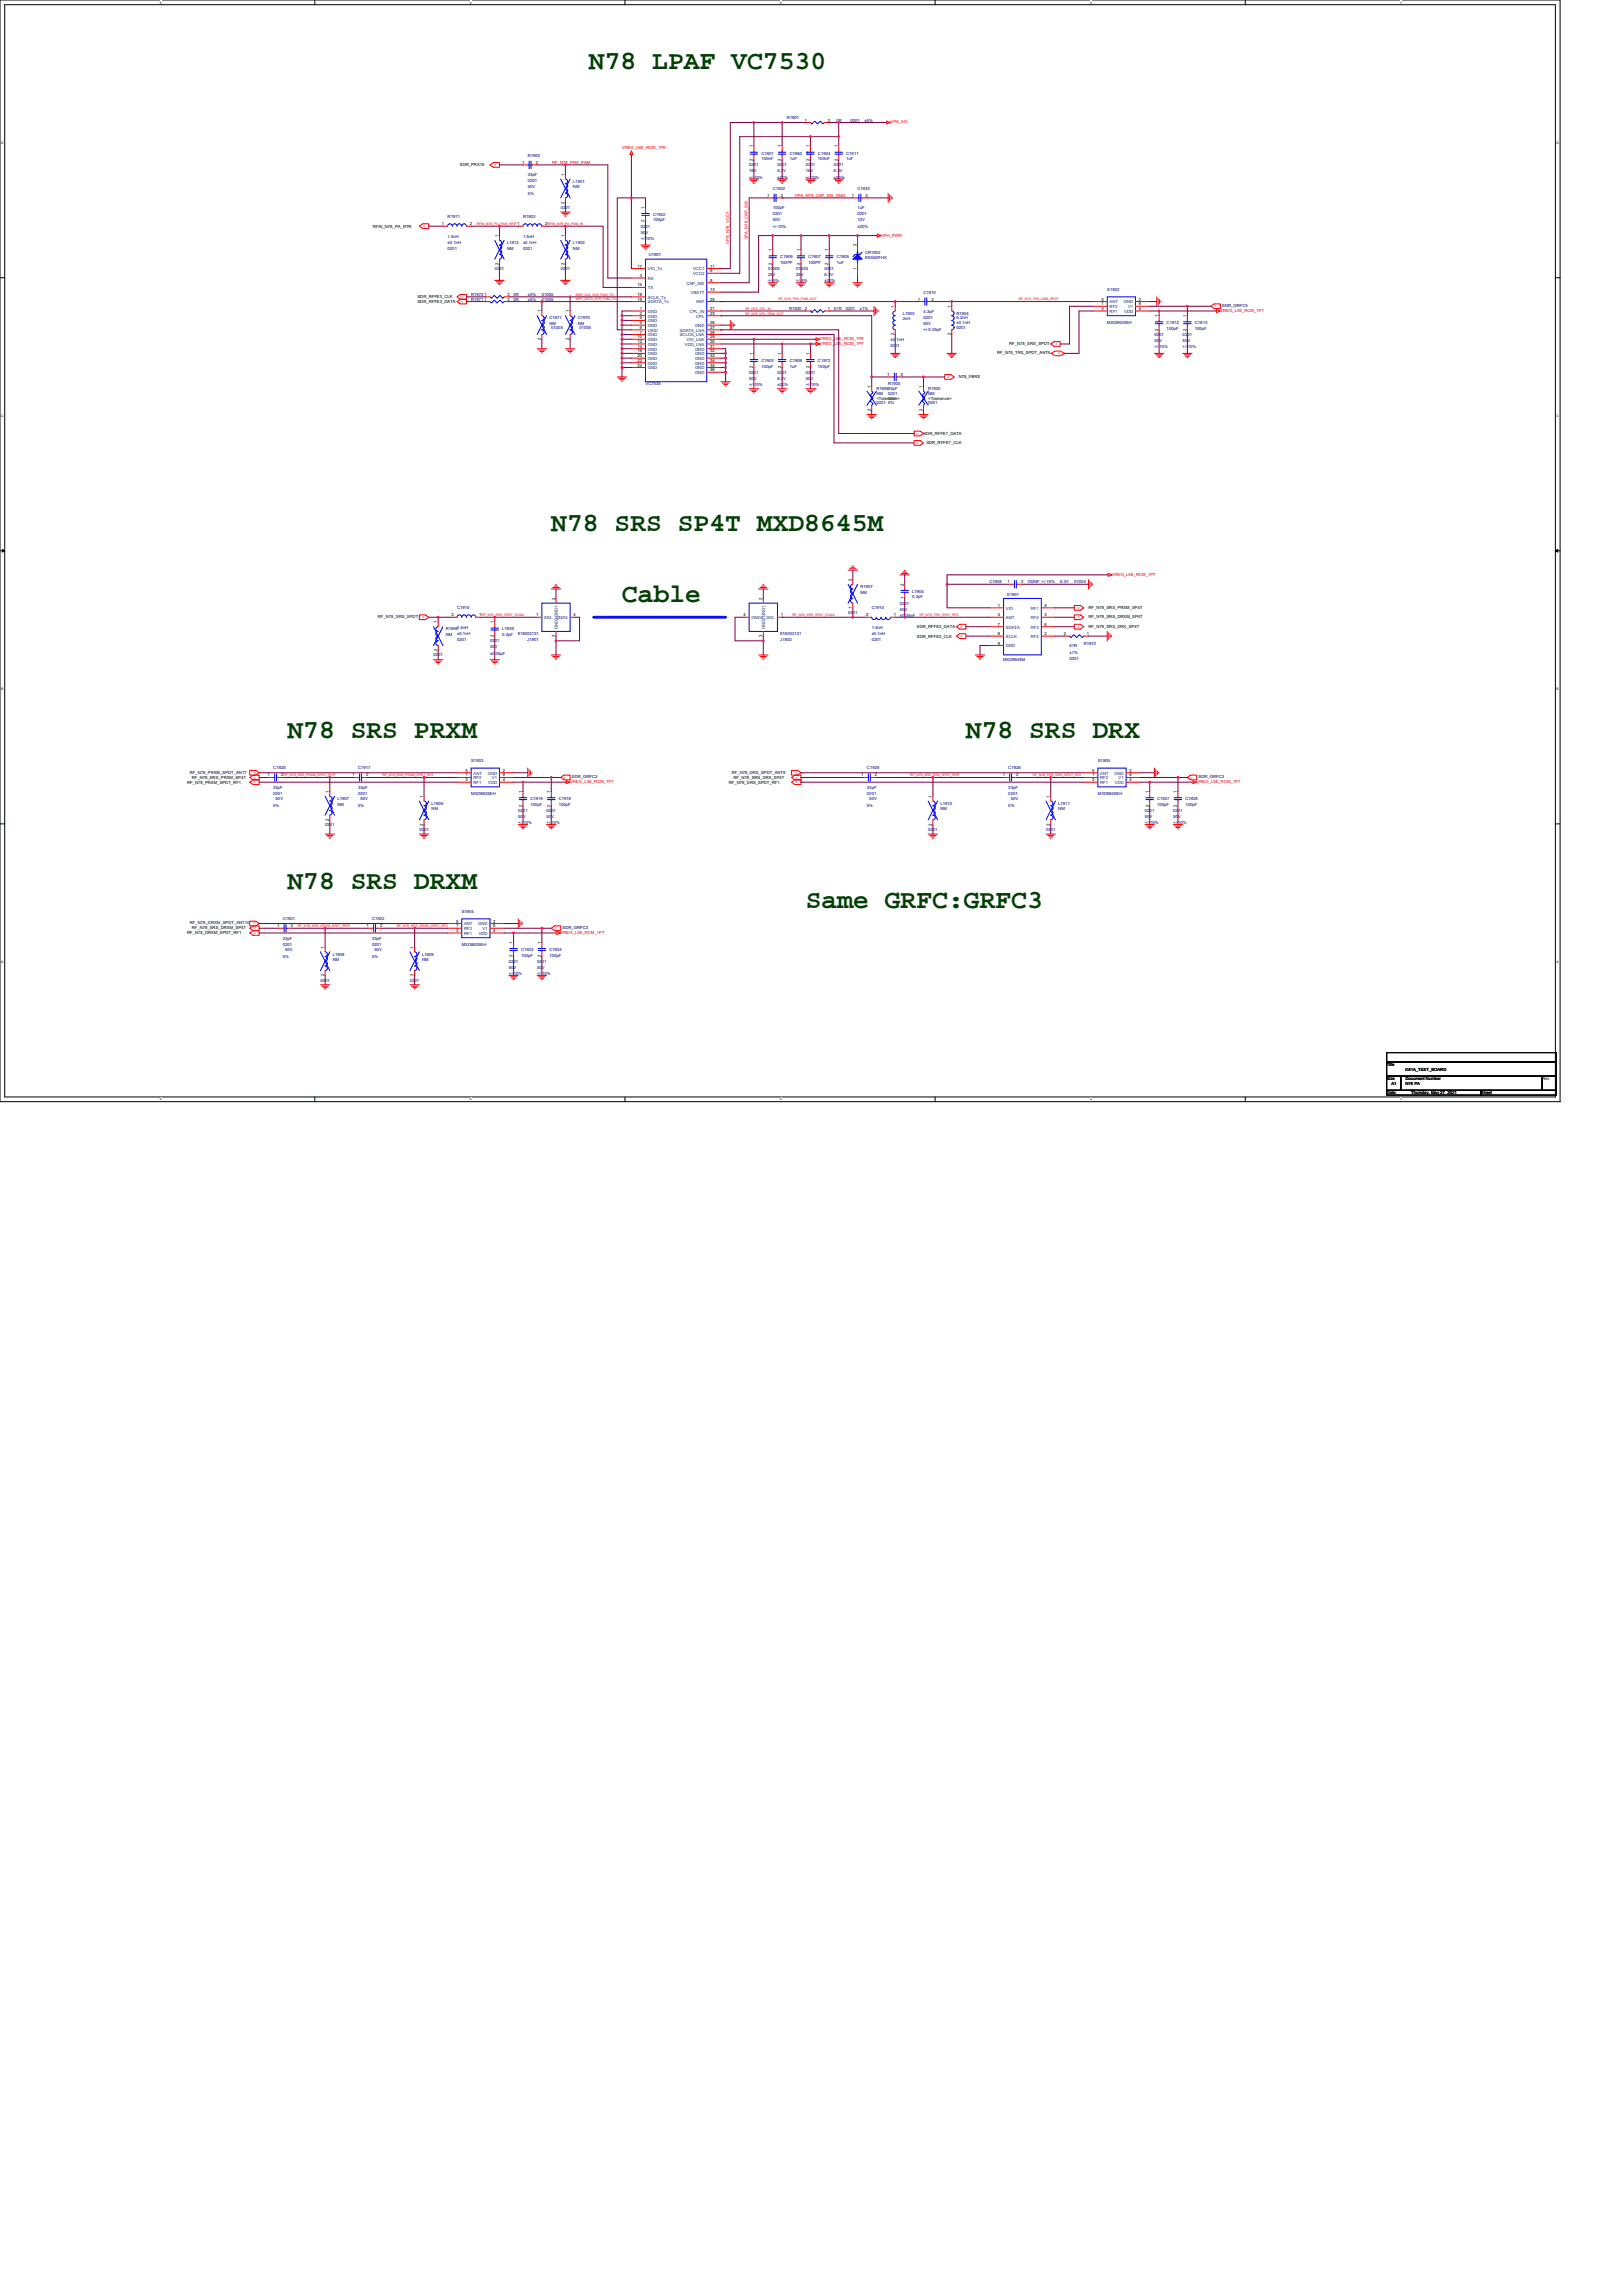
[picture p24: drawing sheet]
<svg xmlns="http://www.w3.org/2000/svg" width="210mm" height="297mm" viewBox="0 0 210 297" stroke-linecap="round" stroke-linejoin="round" font-family="sans-serif">
<defs><g id="words">
<g font-size="3.4" fill="#004000">
<text x="76.2" y="8.9">N78 LPAF VC7530</text>
<text x="71.3" y="68.7">N78 SRS SP4T MXD8645M</text>
<text x="80.5" y="77.8">Cable</text>
<text x="37.2" y="95.5">N78 SRS PRXM</text>
<text x="125" y="95.5">N78 SRS DRX</text>
<text x="37.2" y="115">N78 SRS DRXM</text>
<text x="104.2" y="117.4">Same GRFC:GRFC3</text>
</g>
<g font-size=".5" fill="#000080">
<text x="101.8" y="15.4">R1901</text>
<text x="108.2" y="15.7">0R</text>
<text x="110" y="15.7">0201</text>
<text x="111.9" y="15.7">±5%</text>
<text x="68.3" y="20.3">R1902</text>
<text x="68.3" y="22.8">33pF</text>
<text x="68.3" y="23.6">0201</text>
<text x="74.1" y="23.7">L1901</text>
<text x="96.9" y="21.5">0201</text>
<text x="96.9" y="22.3">16V</text>
<text x="96.9" y="23.1">+/-10%</text>
<text x="98.5" y="20">C1901</text>
<text x="98.5" y="20.7">100nF</text>
<text x="100.6" y="21.5">0201</text>
<text x="100.6" y="22.3">6.3V</text>
<text x="100.6" y="23.1">±20%</text>
<text x="102.2" y="20">C1960</text>
<text x="102.2" y="20.7">1uF</text>
<text x="104.2" y="21.5">0201</text>
<text x="104.2" y="22.3">16V</text>
<text x="104.2" y="23.1">+/-10%</text>
<text x="105.8" y="20">C1904</text>
<text x="105.8" y="20.7">100nF</text>
<text x="107.9" y="21.5">0201</text>
<text x="107.9" y="22.3">6.3V</text>
<text x="107.9" y="23.1">±20%</text>
<text x="109.5" y="20">C1911</text>
<text x="109.5" y="20.7">1uF</text>
<text x="57.9" y="28.2">R1911</text>
<text x="67.7" y="28.2">R1903</text>
<text x="68.3" y="24.4">50V</text>
<text x="68.3" y="25.2">5%</text>
<text x="72.5" y="27">0201</text>
<text x="74.1" y="24.4">NM</text>
<text x="82.9" y="29.4">0201</text>
<text x="84.5" y="27.9">C1902</text>
<text x="84.5" y="28.7">100pF</text>
<text x="100" y="24.6">C1932</text>
<text x="100" y="27.1">100pF</text>
<text x="100" y="27.9">0201</text>
<text x="100" y="28.7">50V</text>
<text x="100" y="29.4">+/-10%</text>
<text x="110.9" y="24.6">C1933</text>
<text x="110.9" y="27.1">1uF</text>
<text x="110.9" y="27.9">0201</text>
<text x="110.9" y="28.7">10V</text>
<text x="110.9" y="29.4">±20%</text>
<text x="57.9" y="30.7">1.5nH</text>
<text x="57.9" y="31.5">±0.1nH</text>
<text x="57.9" y="32.3">0201</text>
<text x="64" y="34.9">0201</text>
<text x="65.6" y="31.6">L1912</text>
<text x="65.6" y="32.3">NM</text>
<text x="67.7" y="30.7">1.5nH</text>
<text x="67.7" y="31.5">±0.1nH</text>
<text x="67.7" y="32.3">0201</text>
<text x="72.5" y="34.9">0201</text>
<text x="74.1" y="31.6">L1902</text>
<text x="74.1" y="32.3">NM</text>
<text x="82.9" y="30.2">50V</text>
<text x="82.9" y="31">+/-10%</text>
<text x="83.9" y="33.2">U1901</text>
<text x="99.4" y="34.9">01005</text>
<text x="99.4" y="35.7">25V</text>
<text x="101" y="33.4">C1906</text>
<text x="101" y="34.1">100PF</text>
<text x="103" y="34.9">01005</text>
<text x="103" y="35.7">25V</text>
<text x="104.6" y="33.4">C1907</text>
<text x="104.6" y="34.1">100PF</text>
<text x="106.7" y="34.9">0201</text>
<text x="106.7" y="35.7">6.3V</text>
<text x="108.3" y="33.4">C1905</text>
<text x="108.3" y="34.1">1uF</text>
<text x="111.9" y="32.8">CR1902</text>
<text x="111.9" y="33.5">ES55DFHX</text>
<text x="61" y="38.9">R1971</text>
<text x="61" y="38.3">R1970</text>
<text x="66.4" y="38.9">0R</text>
<text x="66.4" y="38.3">0R</text>
<text x="68.3" y="38.9">±5%</text>
<text x="68.3" y="38.3">±5%</text>
<text x="70.1" y="38.9">01005</text>
<text x="70.1" y="38.3">01005</text>
<text x="71.1" y="41.3">C1971</text>
<text x="74.7" y="41.3">C1970</text>
<text x="99.4" y="36.5">+/-5%</text>
<text x="102.1" y="40.1">R1930</text>
<text x="103" y="36.5">+/-5%</text>
<text x="106.7" y="36.5">±20%</text>
<text x="107.9" y="40.1">51R</text>
<text x="109.4" y="40.1">0201</text>
<text x="111.3" y="40.1">±1%</text>
<text x="116.8" y="40.7">L1903</text>
<text x="116.8" y="41.5">2nH</text>
<text x="119.5" y="38">C1910</text>
<text x="119.5" y="40.5">4.3pF</text>
<text x="119.5" y="41.3">0201</text>
<text x="123.7" y="40.7">R1904</text>
<text x="123.7" y="41.3">6.2nH</text>
<text x="123.7" y="41.9">±0.1nH</text>
<text x="143.3" y="37.7">S1902</text>
<text x="143.3" y="41.9">MXD8625EH</text>
<text x="150.9" y="41.9">C1912</text>
<text x="154.6" y="41.9">C1913</text>
<text x="71.1" y="42.1">NM</text>
<text x="71.3" y="42.6">01005</text>
<text x="74.7" y="42.1">NM</text>
<text x="75" y="42.6">01005</text>
<text x="98.5" y="46.8">C1903</text>
<text x="98.5" y="47.5">100pF</text>
<text x="102.2" y="46.8">C1909</text>
<text x="102.2" y="47.5">1uF</text>
<text x="105.8" y="46.8">C1972</text>
<text x="105.8" y="47.5">100pF</text>
<text x="115.2" y="44.1">±0.1nH</text>
<text x="115.2" y="44.9">0201</text>
<text x="119.5" y="42.1">50V</text>
<text x="119.5" y="42.9">+/-0.25pF</text>
<text x="123.7" y="42.6">0201</text>
<text x="149.4" y="43.5">0201</text>
<text x="149.4" y="44.3">50V</text>
<text x="149.4" y="45.1">+/-10%</text>
<text x="150.9" y="42.7">100pF</text>
<text x="153" y="43.5">0201</text>
<text x="153" y="44.3">50V</text>
<text x="153" y="45.1">+/-10%</text>
<text x="154.6" y="42.7">100pF</text>
<text x="83.5" y="49.9">VC7530</text>
<text x="96.9" y="48.3">0201</text>
<text x="96.9" y="49.1">50V</text>
<text x="96.9" y="49.9">+/-10%</text>
<text x="100.6" y="48.3">0201</text>
<text x="100.6" y="49.1">6.3V</text>
<text x="100.6" y="49.9">±20%</text>
<text x="104.2" y="48.3">0201</text>
<text x="104.2" y="49.1">50V</text>
<text x="104.2" y="49.9">+/-10%</text>
<text x="113.4" y="50.5">R190633pF</text>
<text x="113.4" y="51.1">NM</text>
<text x="113.4" y="52.3">0201</text>
<text x="114.9" y="49.9">R1905</text>
<text x="114.9" y="51.1">0201</text>
<text x="114.9" y="51.7">50V</text>
<text x="114.9" y="52.3">5%</text>
<text x="120.1" y="50.5">R1920</text>
<text x="120.1" y="51.1">NM</text>
<text x="120.1" y="52.3">0201</text>
<text x="111.3" y="76.1">R1907</text>
<text x="111.3" y="76.8">NM</text>
<text x="118" y="76.7">L1904</text>
<text x="118" y="77.4">0.3pF</text>
<text x="128" y="75.5">C1908</text>
<text x="130.3" y="77.1">S1901</text>
<text x="132.9" y="75.5">100NF +/-10%</text>
<text x="137.2" y="75.5">6.3V</text>
<text x="139" y="75.5">01005</text>
<text x="57.7" y="81.6">R1908</text>
<text x="57.7" y="82.3">NM</text>
<text x="59.1" y="78.8">C1915</text>
<text x="59.1" y="81.3">1.4nH</text>
<text x="59.1" y="82.1">±0.1nH</text>
<text x="59.1" y="82.9">0201</text>
<text x="63.4" y="83.1">0201</text>
<text x="63.4" y="83.9">50V</text>
<text x="65" y="81.6">L1905</text>
<text x="65" y="82.3">0.3pF</text>
<text x="67" y="82.2">818002131</text>
<text x="68.2" y="82.9">J1901</text>
<text x="101" y="82.9">J1902</text>
<text x="101" y="82.2">818002131</text>
<text x="109.7" y="79.4">0201</text>
<text x="112.8" y="78.8">C1914</text>
<text x="112.8" y="81.3">1.4nH</text>
<text x="112.8" y="82.1">±0.1nH</text>
<text x="112.8" y="82.9">0201</text>
<text x="116.4" y="78.2">0201</text>
<text x="116.4" y="79">50V</text>
<text x="116.4" y="79.8">±0.05pF</text>
<text x="138.4" y="83.8">51R</text>
<text x="140.2" y="83.4">R1972</text>
<text x="56.1" y="84.9">0201</text>
<text x="63.4" y="84.7">±0.05pF</text>
<text x="129.8" y="85.5">MXD8645M</text>
<text x="138.4" y="84.5">±1%</text>
<text x="138.4" y="85.3">0201</text>
<text x="35.4" y="99.5">C1920</text>
<text x="46.3" y="99.5">C1917</text>
<text x="61" y="98.6">S1903</text>
<text x="112.2" y="99.5">C1925</text>
<text x="130.5" y="99.5">C1926</text>
<text x="142" y="98.6">S1905</text>
<text x="35.4" y="102.1">33pF</text>
<text x="35.4" y="102.8">0201</text>
<text x="35.4" y="104.4">5%</text>
<text x="35.7" y="103.5">50V</text>
<text x="42.1" y="106.9">0201</text>
<text x="43.6" y="103.5">L1907</text>
<text x="43.6" y="104.2">NM</text>
<text x="46.3" y="102.1">33pF</text>
<text x="46.3" y="102.8">0201</text>
<text x="46.3" y="104.4">5%</text>
<text x="46.6" y="103.5">50V</text>
<text x="54.3" y="107.5">0201</text>
<text x="55.8" y="104.1">L1906</text>
<text x="55.8" y="104.9">NM</text>
<text x="61" y="102.9">MXD8625EH</text>
<text x="67.1" y="105">0201</text>
<text x="67.1" y="105.8">50V</text>
<text x="67.1" y="106.6">+/-10%</text>
<text x="68.6" y="103.5">C1919</text>
<text x="68.6" y="104.2">100pF</text>
<text x="70.7" y="105">0201</text>
<text x="70.7" y="105.8">50V</text>
<text x="70.7" y="106.6">+/-10%</text>
<text x="72.3" y="103.5">C1918</text>
<text x="72.3" y="104.2">100pF</text>
<text x="112.2" y="102.1">33pF</text>
<text x="112.2" y="102.8">0201</text>
<text x="112.2" y="104.4">5%</text>
<text x="112.5" y="103.5">50V</text>
<text x="120.1" y="107.5">0201</text>
<text x="121.7" y="104.1">L1910</text>
<text x="121.7" y="104.9">NM</text>
<text x="130.5" y="102.1">33pF</text>
<text x="130.5" y="102.8">0201</text>
<text x="130.5" y="104.4">5%</text>
<text x="130.8" y="103.5">50V</text>
<text x="135.3" y="107.5">0201</text>
<text x="136.9" y="104.1">L1911</text>
<text x="136.9" y="104.9">NM</text>
<text x="142" y="102.9">MXD8625EH</text>
<text x="148.1" y="105">0201</text>
<text x="148.1" y="105.8">50V</text>
<text x="148.1" y="106.6">+/-10%</text>
<text x="149.7" y="103.5">C1927</text>
<text x="149.7" y="104.2">100pF</text>
<text x="151.8" y="105">0201</text>
<text x="151.8" y="105.8">50V</text>
<text x="151.8" y="106.6">+/-10%</text>
<text x="153.4" y="103.5">C1928</text>
<text x="153.4" y="104.2">100pF</text>
<text x="36.6" y="119.1">C1921</text>
<text x="48.2" y="119.1">C1922</text>
<text x="59.7" y="118.1">S1904</text>
<text x="36.6" y="121.6">33pF</text>
<text x="36.6" y="122.3">0201</text>
<text x="36.6" y="123.9">5%</text>
<text x="36.9" y="123">50V</text>
<text x="43" y="123.6">L1908</text>
<text x="43" y="124.4">NM</text>
<text x="48.2" y="121.6">33pF</text>
<text x="48.2" y="122.3">0201</text>
<text x="48.2" y="123.9">5%</text>
<text x="48.5" y="123">50V</text>
<text x="54.6" y="123.6">L1909</text>
<text x="54.6" y="124.4">NM</text>
<text x="59.7" y="122.4">MXD8625EH</text>
<text x="65.8" y="124.5">0201</text>
<text x="65.8" y="125.3">50V</text>
<text x="67.4" y="123">C1923</text>
<text x="67.4" y="123.7">100pF</text>
<text x="69.5" y="124.5">0201</text>
<text x="69.5" y="125.3">50V</text>
<text x="71.1" y="123">C1924</text>
<text x="71.1" y="123.7">100pF</text>
<text x="41.5" y="127">0201</text>
<text x="53" y="127">0201</text>
<text x="65.8" y="126.1">+/-10%</text>
<text x="69.5" y="126.1">+/-10%</text>
</g>
<g font-size=".5">
<text x="104.1" y="15.7">1</text>
<text x="107.1" y="15.7">2</text>
<text x="59.5" y="21.5">SDR_PRX16</text>
<text x="67.5" y="21.2">1</text>
<text x="69.3" y="21.2">2</text>
<text x="73" y="22.7" transform="rotate(-90 73 22.7)">1</text>
<text x="97.4" y="20.8" transform="rotate(-90 97.4 20.8)">2</text>
<text x="97.4" y="19.1" transform="rotate(-90 97.4 19.1)">1</text>
<text x="101.1" y="20.8" transform="rotate(-90 101.1 20.8)">2</text>
<text x="101.1" y="19.1" transform="rotate(-90 101.1 19.1)">1</text>
<text x="104.7" y="20.8" transform="rotate(-90 104.7 20.8)">2</text>
<text x="104.7" y="19.1" transform="rotate(-90 104.7 19.1)">1</text>
<text x="108.4" y="20.8" transform="rotate(-90 108.4 20.8)">2</text>
<text x="108.4" y="19.1" transform="rotate(-90 108.4 19.1)">1</text>
<text x="48.2" y="29.4">RFIN_N78_PA_RTR</text>
<text x="57.2" y="29.1">1</text>
<text x="60.8" y="29.1">2</text>
<text x="66.9" y="29.1">1</text>
<text x="70.5" y="29.1">2</text>
<text x="73" y="26.3" transform="rotate(-90 73 26.3)">2</text>
<text x="83.4" y="28.8" transform="rotate(-90 83.4 28.8)">2</text>
<text x="83.4" y="27" transform="rotate(-90 83.4 27)">1</text>
<text x="99.2" y="25.5">1</text>
<text x="101" y="25.5">2</text>
<text x="110.2" y="25.5">1</text>
<text x="112" y="25.5">2</text>
<text x="64.5" y="34.3" transform="rotate(-90 64.5 34.3)">2</text>
<text x="64.5" y="30.7" transform="rotate(-90 64.5 30.7)">1</text>
<text x="73" y="34.3" transform="rotate(-90 73 34.3)">2</text>
<text x="73" y="30.7" transform="rotate(-90 73 30.7)">1</text>
<text x="82.5" y="34.6">17</text>
<text x="82.8" y="35.8">3</text>
<text x="91.9" y="35.2">9</text>
<text x="91.9" y="34.6">11</text>
<text x="99.8" y="34.3" transform="rotate(-90 99.8 34.3)">2</text>
<text x="99.8" y="32.5" transform="rotate(-90 99.8 32.5)">1</text>
<text x="103.5" y="34.3" transform="rotate(-90 103.5 34.3)">2</text>
<text x="103.5" y="32.5" transform="rotate(-90 103.5 32.5)">1</text>
<text x="107.2" y="34.3" transform="rotate(-90 107.2 34.3)">2</text>
<text x="107.2" y="32.5" transform="rotate(-90 107.2 32.5)">1</text>
<text x="110.8" y="34.9" transform="rotate(-90 110.8 34.9)">1</text>
<text x="110.8" y="31.9" transform="rotate(-90 110.8 31.9)">2</text>
<text x="54" y="38.6">SDR_RFFE3_CLK</text>
<text x="54" y="39.2">SDR_RFFE3_DATA</text>
<text x="62.7" y="38.9">1</text>
<text x="62.7" y="38.3">1</text>
<text x="65.7" y="38.9">2</text>
<text x="65.7" y="38.3">2</text>
<text x="70" y="40.4" transform="rotate(-90 70 40.4)">1</text>
<text x="73.6" y="40.4" transform="rotate(-90 73.6 40.4)">1</text>
<text x="82.5" y="37.1">15</text>
<text x="82.5" y="38.3">18</text>
<text x="82.5" y="38.9">19</text>
<text x="82.8" y="40.1">1</text>
<text x="82.8" y="40.7">2</text>
<text x="82.8" y="41.3">4</text>
<text x="82.8" y="41.9">5</text>
<text x="91.9" y="36.4">8</text>
<text x="91.9" y="37.7">13</text>
<text x="91.9" y="40.1">21</text>
<text x="91.9" y="40.7">23</text>
<text x="91.9" y="38.9">25</text>
<text x="91.9" y="41.9">26</text>
<text x="104.1" y="40.1">2</text>
<text x="107.1" y="40.1">1</text>
<text x="115.7" y="39.8" transform="rotate(-90 115.7 39.8)">1</text>
<text x="118.8" y="38.9">1</text>
<text x="120.5" y="38.9">2</text>
<text x="123" y="39.8" transform="rotate(-90 123 39.8)">1</text>
<text x="142.5" y="39.5">1</text>
<text x="142.5" y="40.1">3</text>
<text x="142.5" y="38.9">5</text>
<text x="147.3" y="38.9">2</text>
<text x="147.3" y="40.1">4</text>
<text x="147.3" y="39.5">6</text>
<text x="149.8" y="41" transform="rotate(-90 149.8 41)">1</text>
<text x="153.5" y="41" transform="rotate(-90 153.5 41)">1</text>
<text x="70" y="44" transform="rotate(-90 70 44)">2</text>
<text x="73.6" y="44" transform="rotate(-90 73.6 44)">2</text>
<text x="82.5" y="45.6">16</text>
<text x="82.5" y="46.2">20</text>
<text x="82.5" y="46.8">22</text>
<text x="82.5" y="47.4">24</text>
<text x="82.5" y="43.8">10</text>
<text x="82.5" y="44.4">12</text>
<text x="82.5" y="45">14</text>
<text x="82.8" y="42.5">6</text>
<text x="82.8" y="43.2">7</text>
<text x="91.9" y="42.5">27</text>
<text x="91.9" y="43.2">28</text>
<text x="91.9" y="43.8">29</text>
<text x="91.9" y="44.4">30</text>
<text x="91.9" y="45">31</text>
<text x="91.9" y="45.6">32</text>
<text x="91.9" y="46.2">33</text>
<text x="91.9" y="46.8">34</text>
<text x="91.9" y="47.4">35</text>
<text x="97.4" y="47.7" transform="rotate(-90 97.4 47.7)">2</text>
<text x="97.4" y="45.9" transform="rotate(-90 97.4 45.9)">1</text>
<text x="101.1" y="47.7" transform="rotate(-90 101.1 47.7)">2</text>
<text x="101.1" y="45.9" transform="rotate(-90 101.1 45.9)">1</text>
<text x="104.7" y="47.7" transform="rotate(-90 104.7 47.7)">2</text>
<text x="104.7" y="45.9" transform="rotate(-90 104.7 45.9)">1</text>
<text x="115.7" y="43.4" transform="rotate(-90 115.7 43.4)">2</text>
<text x="123" y="43.4" transform="rotate(-90 123 43.4)">2</text>
<text x="129" y="45.8">RF_N78_TRX_SPDT_ANT5</text>
<text x="130.6" y="44.6">RF_N78_SRS_SPDT</text>
<text x="149.8" y="42.8" transform="rotate(-90 149.8 42.8)">2</text>
<text x="153.5" y="42.8" transform="rotate(-90 153.5 42.8)">2</text>
<text x="91.9" y="48">36</text>
<text x="112.6" y="53.2" transform="rotate(-90 112.6 53.2)">2</text>
<text x="112.6" y="50.2" transform="rotate(-90 112.6 50.2)">1</text>
<text x="113.4" y="51.7">&lt;Tolerance&gt;</text>
<text x="114.8" y="48.6">1</text>
<text x="116.6" y="48.6">2</text>
<text x="119.4" y="53.2" transform="rotate(-90 119.4 53.2)">2</text>
<text x="119.4" y="50.2" transform="rotate(-90 119.4 50.2)">1</text>
<text x="120.1" y="51.7">&lt;Tolerance&gt;</text>
<text x="124.1" y="49">N78_FBRX</text>
<text x="119.5" y="56.3">SDR_RFFE7_DATA</text>
<text x="119.9" y="57.5">SDR_RFFE7_CLK</text>
<text x="71.8" y="77.6" transform="rotate(-90 71.8 77.6)">2</text>
<text x="98.6" y="77.6" transform="rotate(-90 98.6 77.6)">2</text>
<text x="110.2" y="75.2" transform="rotate(-90 110.2 75.2)">2</text>
<text x="116.9" y="77.5" transform="rotate(-90 116.9 77.5)">1</text>
<text x="116.9" y="75.8" transform="rotate(-90 116.9 75.8)">2</text>
<text x="130.3" y="75.5">1</text>
<text x="132.1" y="75.5">2</text>
<text x="56.6" y="80.7" transform="rotate(-90 56.6 80.7)">1</text>
<text x="58.4" y="79.7">2</text>
<text x="62" y="79.7">1</text>
<text x="63.9" y="82.4" transform="rotate(-90 63.9 82.4)">2</text>
<text x="63.9" y="80.7" transform="rotate(-90 63.9 80.7)">1</text>
<text x="69.4" y="79.7">1</text>
<text x="71.8" y="82.4" transform="rotate(-90 71.8 82.4)">3</text>
<text x="74.2" y="79.7">4</text>
<text x="96.2" y="79.7">4</text>
<text x="98.6" y="82.4" transform="rotate(-90 98.6 82.4)">3</text>
<text x="101" y="79.7">1</text>
<text x="110.2" y="78.8" transform="rotate(-90 110.2 78.8)">1</text>
<text x="112" y="79.7">2</text>
<text x="115.6" y="79.7">1</text>
<text x="118.6" y="81.3">SDR_RFFE3_DATA</text>
<text x="118.6" y="82.5">SDR_RFFE3_CLK</text>
<text x="129.1" y="78.5">1</text>
<text x="129.1" y="79.7">4</text>
<text x="129.1" y="80.9">7</text>
<text x="129.1" y="82.2">8</text>
<text x="129.1" y="83.4">9</text>
<text x="135.1" y="82.2">2</text>
<text x="135.1" y="79.7">3</text>
<text x="135.1" y="78.5">5</text>
<text x="135.1" y="80.9">6</text>
<text x="137.6" y="82.2">2</text>
<text x="140.6" y="82.2">1</text>
<text x="140.8" y="78.8">RF_N78_SRS_PRXM_SP4T</text>
<text x="140.8" y="80">RF_N78_SRS_DRXM_SP4T</text>
<text x="140.8" y="81.2">RF_N78_SRS_DRX_SP4T</text>
<text x="56.6" y="84.2" transform="rotate(-90 56.6 84.2)">2</text>
<text x="24.2" y="101.4">RF_N78_PRXM_SPDT_RF1</text>
<text x="24.8" y="100.8">RF_N78_SRS_PRXM_SP4T</text>
<text x="34.6" y="100.5">1</text>
<text x="36.4" y="100.5">2</text>
<text x="45.6" y="100.5">1</text>
<text x="47.4" y="100.5">2</text>
<text x="60.2" y="100.5">1</text>
<text x="60.2" y="101.1">3</text>
<text x="60.2" y="99.8">5</text>
<text x="65" y="101.1">4</text>
<text x="65" y="99.8">2</text>
<text x="65" y="100.5">6</text>
<text x="94.3" y="101.4">RF_N78_DRX_SPDT_RF1</text>
<text x="94.9" y="100.8">RF_N78_SRS_DRX_SP4T</text>
<text x="111.4" y="100.5">1</text>
<text x="113.2" y="100.5">2</text>
<text x="129.7" y="100.5">1</text>
<text x="131.5" y="100.5">2</text>
<text x="141.3" y="100.5">1</text>
<text x="141.3" y="101.1">3</text>
<text x="141.3" y="99.8">5</text>
<text x="146.1" y="101.1">4</text>
<text x="146.1" y="100.5">6</text>
<text x="146.1" y="99.8">2</text>
<text x="42.5" y="106.2" transform="rotate(-90 42.5 106.2)">2</text>
<text x="42.5" y="102.6" transform="rotate(-90 42.5 102.6)">1</text>
<text x="54.7" y="106.8" transform="rotate(-90 54.7 106.8)">2</text>
<text x="54.7" y="103.2" transform="rotate(-90 54.7 103.2)">1</text>
<text x="67.5" y="104.4" transform="rotate(-90 67.5 104.4)">2</text>
<text x="67.5" y="102.6" transform="rotate(-90 67.5 102.6)">1</text>
<text x="71.2" y="104.4" transform="rotate(-90 71.2 104.4)">2</text>
<text x="71.2" y="102.6" transform="rotate(-90 71.2 102.6)">1</text>
<text x="120.6" y="106.8" transform="rotate(-90 120.6 106.8)">2</text>
<text x="120.6" y="103.2" transform="rotate(-90 120.6 103.2)">1</text>
<text x="135.8" y="106.8" transform="rotate(-90 135.8 106.8)">2</text>
<text x="135.8" y="103.2" transform="rotate(-90 135.8 103.2)">1</text>
<text x="148.6" y="104.4" transform="rotate(-90 148.6 104.4)">2</text>
<text x="148.6" y="102.6" transform="rotate(-90 148.6 102.6)">1</text>
<text x="152.3" y="104.4" transform="rotate(-90 152.3 104.4)">2</text>
<text x="152.3" y="102.6" transform="rotate(-90 152.3 102.6)">1</text>
<text x="35.8" y="120">1</text>
<text x="37.6" y="120">2</text>
<text x="47.4" y="120">1</text>
<text x="49.2" y="120">2</text>
<text x="59" y="120">1</text>
<text x="59" y="119.4">5</text>
<text x="63.8" y="119.4">2</text>
<text x="63.8" y="120">6</text>
<text x="24.2" y="120.9">RF_N78_DRXM_SPDT_RF1</text>
<text x="24.8" y="120.2">RF_N78_SRS_DRXM_SP4T</text>
<text x="41.9" y="122.7" transform="rotate(-90 41.9 122.7)">1</text>
<text x="53.5" y="122.7" transform="rotate(-90 53.5 122.7)">1</text>
<text x="59" y="120.6">3</text>
<text x="63.8" y="120.6">4</text>
<text x="66.3" y="123.9" transform="rotate(-90 66.3 123.9)">2</text>
<text x="66.3" y="122.1" transform="rotate(-90 66.3 122.1)">1</text>
<text x="70" y="123.9" transform="rotate(-90 70 123.9)">2</text>
<text x="70" y="122.1" transform="rotate(-90 70 122.1)">1</text>
<text x="41.9" y="126.3" transform="rotate(-90 41.9 126.3)">2</text>
<text x="53.5" y="126.3" transform="rotate(-90 53.5 126.3)">2</text>
<text x="179.4" y="137.9">Title</text>
<text x="179.4" y="139.7">Size</text>
<text x="179.4" y="141.5">Date:</text>
<text x="180" y="140.3">A1</text>
<text x="181.8" y="139.7">Document Number</text>
<text x="181.8" y="138.5">K81A_TEST_BOARD</text>
<text x="181.8" y="140.3">N78 PA</text>
<text x="182.6" y="141.5">Thursday, May 27, 2021</text>
<text x="191.6" y="141.5">Sheet</text>
<text x="199.5" y="139.7">Rev</text>
</g>
<g font-size=".5" fill="#f00">
<text x="115.2" y="16">VPA_5G</text>
<text x="63.9" y="21.5">o</text>
<text x="71.4" y="21.2">RF_N78_PRX_PAM</text>
<text x="80.5" y="19.3">VREG_L6E_RCM_1P8</text>
<text x="54.7" y="29.4">o</text>
<text x="102.8" y="25.5">VPA_N78_CAP_SW_GND</text>
<text x="94.3" y="31.6" transform="rotate(-90 94.3 31.6)">VPA_N78_VCC1</text>
<text x="96.8" y="31" transform="rotate(-90 96.8 31)">VPA_N78_CAP_SW</text>
<text x="114" y="30.6">VPH_PWR</text>
<text x="59.6" y="38.5">o</text>
<text x="59.6" y="39.1">o</text>
<text x="157.1" y="39.8">o</text>
<text x="157.9" y="40.4">VREG_L5E_RCM_1P7</text>
<text x="106.1" y="44.6">VREG_L5E_RCM_1P7</text>
<text x="106.1" y="44">VREG_L6E_RCM_1P8</text>
<text x="136.9" y="44.3" transform="rotate(-180 136.9 44.3)">o</text>
<text x="136.9" y="45.9">o</text>
<text x="122.5" y="48.9">o</text>
<text x="118.6" y="57.4">o</text>
<text x="118.6" y="56.2">o</text>
<text x="143.9" y="74.5">VREG_L5E_RCM_1P7</text>
<text x="54.6" y="80">o</text>
<text x="124.2" y="81.2">o</text>
<text x="124.2" y="82.4">o</text>
<text x="139.7" y="78.5" transform="rotate(-180 139.7 78.5)">o</text>
<text x="139.7" y="79.7" transform="rotate(-180 139.7 79.7)">o</text>
<text x="139.7" y="80.9" transform="rotate(-180 139.7 80.9)">o</text>
<text x="32.8" y="100.7">o</text>
<text x="32.8" y="101.3">o</text>
<text x="33.1" y="99.8" transform="rotate(-180 33.1 99.8)">o</text>
<text x="73" y="100.7">o</text>
<text x="73.8" y="101.3">VREG_L5E_RCM_1P7</text>
<text x="102.9" y="100.7">o</text>
<text x="102.9" y="101.3">o</text>
<text x="103.2" y="99.8" transform="rotate(-180 103.2 99.8)">o</text>
<text x="154" y="100.7">o</text>
<text x="154.8" y="101.3">VREG_L5E_RCM_1P7</text>
<text x="33.1" y="119.3" transform="rotate(-180 33.1 119.3)">o</text>
<text x="32.8" y="120.2">o</text>
<text x="32.8" y="120.8">o</text>
<text x="71.7" y="120.2">o</text>
<text x="72.5" y="120.8">VREG_L5E_RCM_1P7</text>
</g>
<g font-size=".5" fill="#004080">
<text x="83.8" y="35">VIO_Tx</text>
<text x="89.7" y="35.6">VCC2</text>
<text x="89.7" y="35">VCC1</text>
<text x="111.2" y="33.8" transform="rotate(-90 111.2 33.8)">1</text>
<text x="111.2" y="32.9" transform="rotate(-90 111.2 32.9)">2</text>
<text x="83.8" y="36.2">RX</text>
<text x="83.8" y="37.4">TX</text>
<text x="83.8" y="38.7">SCLK_Tx</text>
<text x="83.8" y="39.3">SDATA_Tx</text>
<text x="83.8" y="40.5">GND</text>
<text x="83.8" y="41.1">GND</text>
<text x="83.8" y="41.7">GND</text>
<text x="88.8" y="36.8">CAP_SW</text>
<text x="89.2" y="40.5">CPL_IN</text>
<text x="89.4" y="38">VBATT</text>
<text x="90" y="39.3">ANT</text>
<text x="90.1" y="41.1">CPL</text>
<text x="143.6" y="39.9">RF2</text>
<text x="143.6" y="40.5">RF1</text>
<text x="143.6" y="39.3">ANT</text>
<text x="145.4" y="39.3">GND</text>
<text x="145.5" y="40.5">VDD</text>
<text x="145.9" y="39.9">V1</text>
<text x="83.8" y="46">GND</text>
<text x="83.8" y="46.6">GND</text>
<text x="83.8" y="47.2">GND</text>
<text x="83.8" y="47.8">GND</text>
<text x="83.8" y="42.3">GND</text>
<text x="83.8" y="42.9">USID</text>
<text x="83.8" y="43.5">GND</text>
<text x="83.8" y="44.1">GND</text>
<text x="83.8" y="44.7">GND</text>
<text x="83.8" y="45.4">GND</text>
<text x="88" y="43.5">SCLCK_LNA</text>
<text x="88" y="42.9">SDATA_LNA</text>
<text x="88.6" y="44.7">VDD_LNA</text>
<text x="88.8" y="44.1">VIO_LNA</text>
<text x="89.9" y="42.3">GND</text>
<text x="89.9" y="45.4">GND</text>
<text x="89.9" y="46">GND</text>
<text x="89.9" y="46.6">GND</text>
<text x="89.9" y="47.2">GND</text>
<text x="89.9" y="47.8">GND</text>
<text x="89.9" y="48.4">GND</text>
<text x="70.4" y="80.1">SIG.</text>
<text x="71.9" y="80.1">GND4</text>
<text x="72.2" y="81.4" transform="rotate(-90 72.2 81.4)">GND2GND1</text>
<text x="97.2" y="80.1">GND4</text>
<text x="99" y="81.4" transform="rotate(-90 99 81.4)">GND2GND1</text>
<text x="99.2" y="80.1">SIG.</text>
<text x="130.1" y="78.9">VIO</text>
<text x="130.1" y="80.1">ANT</text>
<text x="130.1" y="81.3">SDATA</text>
<text x="130.1" y="82.5">SCLK</text>
<text x="130.1" y="83.8">GND</text>
<text x="133.4" y="82.5">RF4</text>
<text x="133.4" y="80.1">RF2</text>
<text x="133.4" y="78.9">RF1</text>
<text x="133.4" y="81.3">RF3</text>
<text x="61.3" y="100.8">RF2</text>
<text x="61.3" y="101.4">RF1</text>
<text x="61.3" y="100.2">ANT</text>
<text x="63.1" y="100.2">GND</text>
<text x="63.2" y="101.4">VDD</text>
<text x="63.6" y="100.8">V1</text>
<text x="142.3" y="100.8">RF2</text>
<text x="142.3" y="101.4">RF1</text>
<text x="142.3" y="100.2">ANT</text>
<text x="144.2" y="100.2">GND</text>
<text x="144.2" y="101.4">VDD</text>
<text x="144.7" y="100.8">V1</text>
<text x="60" y="119.7">ANT</text>
<text x="61.9" y="119.7">GND</text>
<text x="60" y="120.3">RF2</text>
<text x="60" y="120.9">RF1</text>
<text x="61.9" y="120.9">VDD</text>
<text x="62.4" y="120.3">V1</text>
</g>
<g font-size=".5" fill="#000040">
<text x="158.1" y="39.7">SDR_GRFC5</text>
<text x="48.9" y="80">RF_N78_SRS_SPDT</text>
<text x="24.6" y="100.1">RF_N78_PRXM_SPDT_ANT7</text>
<text x="74" y="100.7">SDR_GRFC3</text>
<text x="94.7" y="100.1">RF_N78_DRX_SPDT_ANT9</text>
<text x="155.1" y="100.7">SDR_GRFC3</text>
<text x="24.6" y="119.6">RF_N78_DRXM_SPDT_ANT10</text>
<text x="72.8" y="120.2">SDR_GRFC3</text>
</g>
<g font-size=".4">
<text x="20.7" y=".5">5</text>
<text x="60.8" y=".5">4</text>
<text x="100.9" y=".5">3</text>
<text x="141" y=".5">2</text>
<text x="181.2" y=".5">1</text>
<text x=".2" y="18.7">D</text>
<text x="201.4" y="18.7">D</text>
<text x=".2" y="54">C</text>
<text x="201.4" y="54">C</text>
<text x=".2" y="89.3">B</text>
<text x="201.4" y="89.3">B</text>
<text x=".2" y="124.6">A</text>
<text x="201.4" y="124.6">A</text>
<text x="20.7" y="142.4">5</text>
<text x="60.8" y="142.4">4</text>
<text x="100.9" y="142.4">3</text>
<text x="141" y="142.4">2</text>
<text x="181.2" y="142.4">1</text>
</g>
<g font-size=".4" fill="#f00">
<text x="61.7" y="29.1">RFIN_N78_PA_PAM_RFIP</text>
<text x="70.8" y="29.1">RFIN_N78_PA_PAM_IN</text>
<text x="74.5" y="38.9">MIPI_DATA_N78_PAM_TX</text>
<text x="74.5" y="38.3">MIPI_CLK_N78_PAM_TX</text>
<text x="96.4" y="40.7">RF_N78_CPL_PAM_OUT</text>
<text x="96.4" y="40.1">RF_N78_CPL_IN</text>
<text x="100.7" y="38.9">RF_N78_TRX_PAM_OUT</text>
<text x="131.8" y="38.9">RF_N78_TRX_ASM_SPDT</text>
<text x="62.3" y="79.7">RF_N78_SRS_SPDT_COAX</text>
<text x="102.5" y="79.7">RF_N78_SRS_SP4T_COAX</text>
<text x="119" y="79.7">RF_N78_TRX_SP4T_RFC</text>
<text x="36.7" y="100.4">RF_N78_SRS_PRXM_SPDT_RFIP</text>
<text x="49.5" y="100.4">RF_N78_SRS_PRXM_SPDT_RF2</text>
<text x="117.8" y="100.4">RF_N78_SRS_DRX_SPDT_RFIP</text>
<text x="133.6" y="100.4">RF_N78_SRS_DRX_SPDT_RF2</text>
<text x="38.5" y="119.9">RF_N78_SRS_DRXM_SPDT_RFIP</text>
<text x="51.3" y="119.9">RF_N78_SRS_DRXM_SPDT_RF2</text>
</g>
</g></defs>
<path d="M0 0h201.8v142.5h-201.8zM.6 .6h200.6v141.3h-200.6z" fill="none" stroke="#000" stroke-width=".13"/>
<g fill="#fff">
<path d="M20.7 .1h.2v.5h-.2z"/>
<path d="M20.7 142h.2v.5h-.2z"/>
</g>
<path d="M40.7 0v.6M40.7 141.9v.6" fill="none" stroke="#000" stroke-width=".13"/>
<g fill="#fff">
<path d="M60.8 .1h.2v.5h-.2z"/>
<path d="M60.8 142h.2v.5h-.2z"/>
</g>
<path d="M80.9 0v.6M80.9 141.9v.6" fill="none" stroke="#000" stroke-width=".13"/>
<g fill="#fff">
<path d="M100.9 .1h.3v.5h-.3z"/>
<path d="M100.9 142h.3v.5h-.3z"/>
</g>
<path d="M121 0v.6M121 141.9v.6" fill="none" stroke="#000" stroke-width=".13"/>
<g fill="#fff">
<path d="M141 .1h.3v.5h-.3z"/>
<path d="M141 142h.3v.5h-.3z"/>
</g>
<path d="M161.1 0v.6M161.1 141.9v.6" fill="none" stroke="#000" stroke-width=".13"/>
<g fill="#fff">
<path d="M181.2 .1h.2v.5h-.2z"/>
<path d="M181.2 142h.2v.5h-.2z"/>
<path d="M.2 18.3h.3v.5h-.3z"/>
<path d="M201.4 18.3h.3v.5h-.3z"/>
<path d="M.2 53.6h.3v.5h-.3z"/>
<path d="M201.4 53.6h.3v.5h-.3z"/>
</g>
<path d="M0 35.9h.6M201.2 35.9h.6" fill="none" stroke="#000" stroke-width=".13"/>
<g fill="#fff">
<path d="M.2 88.9h.2v.5h-.2z"/>
<path d="M201.4 88.9h.3v.5h-.3z"/>
</g>
<path d="M0 71.3h.6M201.2 71.3h.6" fill="none" stroke="#000" stroke-width=".13"/>
<path d="M.3 71.1l.3 .2-.3 .1zM201.2 71.3l.3-.2v.3z" fill="#000" stroke="#000" stroke-width=".13"/>
<g fill="#fff">
<path d="M.1 124.2h.3v.5h-.3z"/>
<path d="M201.4 124.2h.3v.5h-.3z"/>
</g>
<path d="M0 106.6h.6M201.2 106.6h.6M179.4 136.2h22v1.2h-22zM179.4 137.4h22v1.8h-22zM179.4 139.2h1.8v1.9h-1.8zM181.2 139.2h18.3v1.9h-18.3zM199.5 139.2h1.9v1.9h-1.9zM179.4 141.1h12.2v.6h-12.2zM191.6 141.1h9.8v.6h-9.8z" fill="none" stroke="#000" stroke-width=".13"/>
<path d="M76.8 79.9h17.1" fill="none" stroke="#00f" stroke-width=".36"/>
<g fill="none" stroke="#f00" stroke-width=".13">
<path d="M81.7 20v.1M81.7 19.5l.2 .5h-.4zM97.5 18.9v.6M101.2 18.9v.6M104.2 15.8h.7M104.9 18.9v.6M106.7 15.8h.6M108.5 18.9v.6M114.6 15.8h.1M114.7 15.7l.5 .1-.5 .2zM54.3 29.3l.4-.3h.8v.6h-.8zM57.3 29.3h.6"/>
<path d="M59.1 38.4l.5-.3h.8v.6h-.8zM59.1 39l.5-.3h.8v.6h-.8zM60.4 29.3h.6M62.8 39h.6M62.8 38.4h.6M63.4 21.3l.4-.3h.8v.6h-.8zM64 36.3h1.2M64.2 36.5h.8M64.4 36.6h.5M64.6 36.8h.1M64.6 30.5v.6M64.6 33.5v.6"/>
<path d="M65.2 39h.6M65.2 38.4h.6M67.1 29.3h.6M67.7 21.3h.6M68.9 21.3h.6M70.1 29.3h.6M72.5 27.4h1.3M72.5 36.3h1.3M72.7 27.6h.9M72.7 36.5h.9M72.9 27.8h.5M72.9 36.6h.5"/>
<path d="M73.1 28h.1M73.1 36.8h.1M73.2 30.5v.6M73.2 33.5v.6M73.2 22.6v.6M73.2 25.6v.6M81.7 36h1.8M81.7 37.2h1.8M81.7 34.7h1.8M81.7 38.4h1.8M81.7 39h1.8M82.9 31.7h1.2"/>
<path d="M83.1 31.9h.8M83.3 32.1h.5M83.5 32.2h.1M83.5 26.8v.6M83.5 28v.7M91.4 36.6h1.9M91.4 35.4h1.9M91.4 34.7h1.9M91.4 37.8h1.9M91.4 39h1.9M96.9 23.2h1.2M97.1 23.3h.9"/>
<path d="M97.3 23.5h.5M97.5 23.7h.1M97.5 20.1v.6M99.4 25.6h.6M99.4 36.6h1.2M99.5 36.8h.9M99.7 36.9h.5M99.9 37.1h.1M100 32.3v.6M100 33.5v.6M100.6 23.2h1.2M100.6 25.6h.6"/>
<path d="M100.8 23.3h.8M101 23.5h.4M101.1 23.7h.2M101.2 20.1v.6M103 36.6h1.2M103.2 36.8h.9M103.4 36.9h.5M103.6 37.1h.1M103.6 32.3v.6M103.6 33.5v.6M104.2 23.2h1.3M104.4 23.3h.9"/>
<path d="M104.6 23.5h.5M104.6 23.5h.1M104.8 23.7h.1M104.9 20.1v.6M105.3 23.3h.1M105.5 23.2h.1M106.7 36.6h1.2M106.9 36.8h.8M107 36.9h.5M107.2 37.1h.2M107.3 32.3v.6M107.3 33.5v.6"/>
<path d="M107.9 23.2h1.2M108.1 23.3h.8M108.3 23.5h.5M108.4 23.7h.2M108.5 20.1v.6M110.3 25.6h.6M110.3 36.6h1.3M110.5 36.8h.9M110.7 36.9h.5M110.9 37.1h.1M110.9 30.5v1.8M110.9 34.1v1.9"/>
<path d="M111.6 25.6h.6M113.1 39.6v1.2M113.3 39.8v.9M113.4 30.5h.1M113.4 40v.5M113.5 30.3l.5 .2-.5 .2zM114.9 25v1.2M115.1 25.2v.8M115.3 25.4v.4M115.5 25.5v.2M115.8 39.6v.6M118.9 39h.6"/>
<path d="M120.1 39h.6M123.1 39.6v.6M141.4 39.6h1.9M141.4 39h1.9M146.9 39h1.8M146.9 39.6h1.8M149.7 38.4v1.2M149.8 38.6v.8M150 38.8v.5M150.2 39v.1M156.7 39.6l.4-.3h.8v.6h-.8zM69.5 45.1h1.2"/>
<path d="M69.7 45.3h.8M69.9 45.5h.4M70 45.7h.2M70.1 40.2v.6M70.1 43.3v.6M73.2 45.1h1.2M73.3 45.3h.9M73.5 45.5h.5M73.7 45.7h.1M73.8 40.2v.6M73.8 43.3v.6M79.9 48.8h1.2"/>
<path d="M80 49h.9M80.2 49.1h.5M80.4 49.3h.1M81.7 45.7h1.8M81.7 46.3h1.8M81.7 46.9h1.8M81.7 47.5h1.8M81.7 40.2h1.8M81.7 40.8h1.8M81.7 41.5h1.8M81.7 42.1h1.8M81.7 42.7h1.8"/>
<path d="M81.7 43.3h1.8M81.7 43.9h1.8M81.7 44.5h1.8M81.7 45.1h1.8M91.4 40.2h1.9M91.4 40.8h1.9M91.4 42.1h1.9M91.4 42.7h1.9M91.4 43.3h1.9M91.4 43.9h1.9M91.4 44.5h1.9M91.4 45.1h1.9"/>
<path d="M91.4 45.7h1.9M91.4 46.3h1.9M91.4 46.9h1.9M91.4 47.5h1.9M91.4 48.2h1.9M93.3 49.4h1.2M93.5 49.6h.8M93.6 49.7h.5M93.8 49.9h.1M94.5 41.5v1.2M94.7 41.6v.9M94.9 41.8v.5"/>
<path d="M95 42v.1M96.9 50.3h1.2M97.1 50.5h.9M97.3 50.7h.5M97.5 50.8h.1M97.5 45.7v.6M97.5 46.9v.6M100.6 50.3h1.2M100.8 50.5h.8M101 50.7h.4M101.1 50.8h.2M101.2 45.7v.6"/>
<path d="M101.2 46.9v.6M104.2 40.2h.7M104.2 50.3h1.3M104.4 50.5h.9M104.6 50.7h.5M104.6 50.7h.1M104.8 50.8h.1M104.9 45.7v.6M104.9 46.9v.6M105.3 50.5h.1M105.5 50.3h.1M105.5 44.5h.1"/>
<path d="M105.5 43.9h.1M105.6 44.3l.5 .2-.5 .2zM105.6 43.7l.5 .2-.5 .2zM106.7 40.2h.6M112.2 53.6h1.2M112.4 53.8h.8M112.5 54h.5M112.7 54.2h.1M112.8 50v.6M112.8 52.4v.6M113.6 40.2v.1M114.9 48.8h.6"/>
<path d="M115.2 45.7h1.2M115.4 45.9h.8M115.6 46.1h.5M115.8 46.3h.1M115.8 42.7v.6M116.1 48.8h.6M118.3 57h.8l.4 .3-.4 .3h-.8zM118.3 55.8h.8l.4 .3-.4 .3h-.8zM118.9 53.6h1.2M119.1 53.8h.8M119.2 54h.5M119.4 54.2h.1"/>
<path d="M119.5 50v.6M119.5 52.4v.6M122.2 48.5h.8l.4 .3-.4 .3h-.8zM122.5 45.7h1.2M122.7 45.9h.9M122.9 46.1h.5M123.1 46.3h.1M123.1 42.7v.6M135.9 44.5l.5-.3h.8v.6h-.8zM135.9 45.7l.7-.3h.6l.6 .3-.6 .3h-.6zM141.4 40.2h1.9M146.9 40.2h1.8"/>
<path d="M149.4 45.7h1.2M149.5 45.9h.9M149.7 46.1h.5M149.9 46.3h.1M150 40.8v.7M150 42.1v.6M153 45.7h1.2M153.2 45.9h.8M153.4 46.1h.5M153.6 46.3h.1M153.6 40.8v.7M153.6 42.1v.6"/>
<path d="M157.3 40.2h.1M157.4 40l.5 .2-.5 .2zM54.3 79.6h.7l.5 .3-.5 .3h-.7zM58.5 79.9h.6M61.6 79.9h.6M69.5 79.9h.6M71.3 76.2h1.2M71.5 76h.9M71.7 75.8h.5M71.9 75.7h.1M71.9 77.4v.6M73.8 79.9h.6"/>
<path d="M96.3 79.9h.6M98.1 76.2h1.3M98.3 76h.9M98.5 75.8h.5M98.7 75.7h.1M98.8 77.4v.6M100.6 79.9h.6M109.7 73.8h1.2M109.9 73.6h.9M110.1 73.4h.5M110.3 73.2h.1M110.3 78v.6"/>
<path d="M110.3 75v.6M112.2 79.9h.6M115.2 79.9h.6M116.4 74.4h1.3M116.6 74.2h.9M116.8 74h.5M117 73.8h.1M117 76.8v.6M117 75.6v.6M128 78.6h1.8M128 79.9h1.8M130.5 75.6h.6"/>
<path d="M131.7 75.6h.6M134.7 79.9h1.9M134.7 78.6h1.9M139 78.3h.8l.4 .3-.4 .3h-.8zM139 79.6h.8l.4 .3-.4 .3h-.8zM140.8 75v1.2M141 75.2v.8M141.2 75.3v.5M141.4 75.5v.2M143.3 74.4h.1M143.4 74.2l.5 .2-.5 .2zM32.3 99.7h.8l.4 .3-.4 .3h-.8z"/>
<path d="M56.1 85.3h1.2M56.3 85.5h.8M56.5 85.7h.4M56.6 85.9h.2M56.7 80.5v.6M56.7 83.5v.6M59.1 100h1.9M63.4 85.3h1.2M63.6 85.5h.8M63.8 85.7h.4M63.9 85.9h.2M64 80.5v.6"/>
<path d="M64 81.7v.6M64.6 100h1.8M68.3 99.4v1.2M68.5 99.5v.9M68.6 99.7v.5M68.8 99.9v.1M71.3 84.7h1.2M71.5 84.9h.9M71.7 85.1h.5M71.9 85.3h.1M71.9 81.7v.6M98.1 84.7h1.3"/>
<path d="M98.3 84.9h.9M98.5 85.1h.5M98.7 85.3h.1M98.8 81.7v.6M102.4 99.7h.8l.4 .3-.4 .3h-.8zM123.7 81.1l.5-.3h.8v.6h-.8zM123.7 82.3l.5-.3h.8v.6h-.8zM126.2 84.7h1.2M126.4 84.9h.8M126.6 85.1h.4M126.7 85.3h.2M128 81.1h1.8"/>
<path d="M128 82.3h1.8M128 83.5h1.8M134.7 82.3h1.9M134.7 81.1h1.9M137.8 82.3h.6M139 80.8h.8l.4 .3-.4 .3h-.8zM140.2 100h1.8M140.2 82.3h.6M143.3 81.7v1.2M143.4 81.9v.8M143.6 82.1v.4M143.8 82.2v.2"/>
<path d="M145.7 100h1.8M149.4 99.4v1.2M149.5 99.5v.9M149.7 99.7v.5M149.9 99.9v.1M32.3 119.2h.8l.4 .3-.4 .3h-.8zM32.3 100.6l.4-.3h.8v.6h-.8zM32.3 101.2l.4-.3h.8v.6h-.8zM34.7 100.6h.7M36 100.6h.6M42.1 107.9h1.2M42.2 108.1h.9"/>
<path d="M42.4 108.3h.5M42.6 108.4h.1M42.7 102.4v.6M42.7 105.5v.6M45.7 100.6h.6M46.9 100.6h.6M54.3 107.9h1.2M54.4 108.1h.9M54.6 108.3h.5M54.8 108.4h.1M54.9 103v.6M54.9 106.1v.6"/>
<path d="M57.9 119.5h1.8M59.1 100.6h1.9M59.1 101.2h1.9M63.4 119.5h1.8M64.6 101.2h1.8M64.6 100.6h1.8M67.1 106.7h1.2M67.1 118.9v1.2M67.2 119.1v.8M67.2 106.9h.9M67.4 107h.5M67.4 119.2v.5"/>
<path d="M67.6 119.4v.1M67.6 107.2h.1M67.7 102.4v.6M67.7 103.6v.6M70.7 106.7h1.2M70.9 106.9h.8M71.1 107h.5M71.3 107.2h.1M71.3 102.4v.6M71.3 103.6v.6M72.5 100.6l.5-.3h.8v.6h-.8zM73.2 101.2h.1"/>
<path d="M73.3 101l.5 .2-.5 .2zM102.4 100.6l.4-.3h.8v.6h-.8zM102.4 101.2l.4-.3h.8v.6h-.8zM111.6 100.6h.6M112.8 100.6h.6M120.1 107.9h1.2M120.3 108.1h.8M120.5 108.3h.4M120.6 108.4h.2M120.7 103v.6M120.7 106.1v.6M129.8 100.6h.7"/>
<path d="M131.1 100.6h.6M135.3 107.9h1.3M135.5 108.1h.9M135.7 108.3h.5M135.9 108.4h.1M135.9 103v.6M135.9 106.1v.6M140.2 100.6h1.8M140.2 101.2h1.8M145.7 101.2h1.8M145.7 100.6h1.8M148.1 106.7h1.3"/>
<path d="M148.3 106.9h.9M148.5 107h.5M148.7 107.2h.1M148.7 102.4v.6M148.7 103.6v.6M151.8 106.7h1.2M152 106.9h.8M152.2 107h.4M152.3 107.2h.2M152.4 102.4v.6M152.4 103.6v.6M153.6 100.6l.4-.3h.8v.6h-.8z"/>
<path d="M154.2 101.2h.1M154.3 101l.5 .2-.5 .2zM32.3 120.1l.4-.3h.8v.6h-.8zM32.3 120.7l.4-.3h.8v.6h-.8zM36 120.1h.6M37.2 120.1h.6M41.5 127.4h1.2M41.6 127.6h.9M41.8 127.8h.5M42 128h.1M42.1 122.5v.6M42.1 125.6v.6"/>
<path d="M47.5 120.1h.7M48.8 120.1h.6M53 127.4h1.3M53.2 127.6h.9M53.4 127.8h.5M53.6 128h.1M53.6 122.5v.6M53.6 125.6v.6M57.9 120.1h1.8M57.9 120.7h1.8M63.4 120.7h1.8M63.4 120.1h1.8"/>
<path d="M65.8 126.2h1.3M66 126.4h.9M66.2 126.6h.5M66.4 126.7h.1M66.4 121.9v.6M66.4 123.1v.6M69.5 126.2h1.2M69.7 126.4h.8M69.9 126.6h.4M70 126.7h.2M70.1 121.9v.6M70.1 123.1v.6"/>
<path d="M71.3 120.1l.4-.3h.8v.6h-.8zM71.9 120.7h.2M72.1 120.5l.4 .2-.4 .2z"/>
</g>
<g fill="none" stroke="#00f" stroke-width=".13">
<path d="M97 19.7h1M97 19.9h1M97.5 19.5v.2M97.5 19.9v.2M100.7 19.7h1M100.7 19.9h1M101.2 19.5v.2M101.2 19.9v.2M104.4 19.7h.1M104.4 19.9h.1M104.4 19.7h.9M104.4 19.9h.9"/>
<path d="M104.9 15.8l.1 .2 .4-.3 .4 .3 .3-.3 .4 .3 .2-.2M104.9 19.5v.2M104.9 19.9v.2M108 19.7h1M108 19.9h1M108.5 19.5v.2M108.5 19.9v.2M57.9 29.3a.3 .3 0 0 1 .3-.3 .3 .3 0 0 1 .3 .3 .3 .3 0 0 1 .3-.3 .3 .3 0 0 1 .3 .3 .3 .3 0 0 1 .3-.3 .3 .3 0 0 1 .3 .3 .3 .3 0 0 1 .3-.3 .3 .3 0 0 1 .3 .3M63.4 39l.2 .2 .3-.4 .4 .4 .4-.4 .3 .4 .2-.2M63.4 38.4l.2 .2 .3-.4 .4 .4 .4-.4 .3 .4 .2-.2M64 31.1l1.2 2.4M64.6 31.1a.3 .3 0 0 1 .3 .3 .3 .3 0 0 1-.3 .3 .3 .3 0 0 1 .3 .3 .3 .3 0 0 1-.3 .3 .3 .3 0 0 1 .3 .3 .3 .3 0 0 1-.3 .3 .3 .3 0 0 1 .3 .3 .3 .3 0 0 1-.3 .3"/>
<path d="M65.2 31.1l-1.2 2.4M67.7 29.3a.3 .3 0 0 1 .3-.3 .3 .3 0 0 1 .3 .3 .3 .3 0 0 1 .3-.3 .3 .3 0 0 1 .3 .3 .3 .3 0 0 1 .3-.3 .3 .3 0 0 1 .3 .3M68.3 21.3h.2M68.5 20.8v1M68.7 20.8v1M68.7 21.3h.2M69.5 29.3a.3 .3 0 0 1 .3-.3 .3 .3 0 0 1 .3 .3M72.5 31.1l1.3 2.4M72.5 23.2l1.3 2.4M73.1 31.1a.3 .3 0 0 1 .4 .3 .3 .3 0 0 1-.4 .3 .3 .3 0 0 1 .4 .3 .3 .3 0 0 1-.4 .3 .3 .3 0 0 1 .4 .3 .3 .3 0 0 1-.4 .3 .3 .3 0 0 1 .4 .3 .3 .3 0 0 1-.4 .3M73.1 23.2a.3 .3 0 0 1 .4 .3 .3 .3 0 0 1-.4 .3 .3 .3 0 0 1 .4 .3 .3 .3 0 0 1-.4 .3 .3 .3 0 0 1 .4 .3 .3 .3 0 0 1-.4 .3 .3 .3 0 0 1 .4 .3 .3 .3 0 0 1-.4 .3M73.8 31.1l-1.3 2.4"/>
<path d="M73.8 23.2l-1.3 2.4M83 27.6h1M83 27.9h1M83.5 27.4v.2M83.5 27.9v.1M83.5 33.5h7.9v15.9h-7.9zM99.5 33.1h1M99.5 33.3h1M100 32.9v.2M100 33.3v.2M100 25.6h.2M100.2 25.1v1"/>
<path d="M100.4 25.1v1M100.4 25.6h.2M103.1 33.1h1M103.1 33.3h1M103.6 32.9v.2M103.6 33.3v.2M106.8 33.1h1M106.8 33.3h1M107.3 32.9v.2M107.3 33.3v.2M110.9 32.3v.6M110.9 33.5v.6"/>
<path d="M110.9 25.6h.2M111.1 25.1v1M111.4 25.1v1M111.4 25.6h.2M111.6 32.6l-.3 .3h-.7l-.3 .3M119.5 39h.2M119.7 38.5v1M119.9 38.5v1M119.9 39h.2M143.3 38.4h3.6v2.4h-3.6zM69.5 40.8l1.2 2.5M70.1 40.8a.3 .3 0 0 1 .3 .3 .3 .3 0 0 1-.3 .3"/>
<path d="M70.1 41.5a.3 .3 0 0 1 .3 .3 .3 .3 0 0 1-.3 .3 .3 .3 0 0 1 .3 .3 .3 .3 0 0 1-.3 .3 .3 .3 0 0 1 .3 .3 .3 .3 0 0 1-.3 .3M70.7 40.8l-1.2 2.5M73.2 40.8l1.2 2.5M73.8 40.8a.3 .3 0 0 1 .3 .3 .3 .3 0 0 1-.3 .3M73.8 41.5a.3 .3 0 0 1 .3 .3 .3 .3 0 0 1-.3 .3 .3 .3 0 0 1 .3 .3 .3 .3 0 0 1-.3 .3 .3 .3 0 0 1 .3 .3 .3 .3 0 0 1-.3 .3M74.4 40.8l-1.2 2.5M97 46.5h1M97 46.8h1M97.5 46.3v.2M97.5 46.8v.1M100.7 46.5h1M100.7 46.8h1"/>
<path d="M101.2 46.3v.2M101.2 46.8v.1M104.4 46.5h.1M104.4 46.8h.1M104.4 46.5h.9M104.4 46.8h.9M104.9 40.2h.1M104.9 46.3v.2M104.9 46.8v.1M106.7 40.2l-.2 .2-.4-.4-.3 .4-.4-.4-.4 .4-.1-.2M112.2 50.6l1.2 1.8M112.8 50.6l.2 .2-.4 .3 .4 .4-.4 .4 .4 .3-.2 .2"/>
<path d="M113.4 50.6l-1.2 1.8M115.5 48.8h.2M115.7 48.3v1M115.8 40.2a.3 .3 0 0 0-.3 .3 .3 .3 0 0 0 .3 .3 .3 .3 0 0 0-.3 .3 .3 .3 0 0 0 .3 .3M115.8 41.5a.3 .3 0 0 0-.3 .3 .3 .3 0 0 0 .3 .3 .3 .3 0 0 0-.3 .3 .3 .3 0 0 0 .3 .3M115.9 48.3v1M115.9 48.8h.2M118.9 50.6l1.2 1.8M119.5 50.6l.2 .2-.4 .3 .4 .4-.4 .4 .4 .3-.2 .2M120.1 50.6l-1.2 1.8M123.1 40.2a.3 .3 0 0 1 .3 .3 .3 .3 0 0 1-.3 .3 .3 .3 0 0 1 .3 .3 .3 .3 0 0 1-.3 .3M123.1 41.5a.3 .3 0 0 1 .3 .3 .3 .3 0 0 1-.3 .3 .3 .3 0 0 1 .3 .3 .3 .3 0 0 1-.3 .3"/>
<path d="M149.5 41.6h1M149.5 41.9h1M150 41.5v.1M150 41.9v.2M153.1 41.6h1M153.1 41.9h1M153.6 41.5v.1M153.6 41.9v.2M59.1 79.9a.3 .3 0 0 1 .3-.3 .3 .3 0 0 1 .3 .3 .3 .3 0 0 1 .3-.3 .3 .3 0 0 1 .4 .3 .3 .3 0 0 1 .3-.3 .3 .3 0 0 1 .3 .3 .3 .3 0 0 1 .3-.3 .3 .3 0 0 1 .3 .3M70.1 78h3.7v3.7h-3.7zM96.9 78h3.7v3.7h-3.7zM109.7 75.6l1.2 2.4"/>
<path d="M110.3 77.4a.3 .3 0 0 0-.3 .3 .3 .3 0 0 0 .3 .3M110.3 75.6a.3 .3 0 0 0-.3 .3 .3 .3 0 0 0 .3 .3 .3 .3 0 0 0-.3 .3 .3 .3 0 0 0 .3 .3 .3 .3 0 0 0-.3 .3 .3 .3 0 0 0 .3 .3M110.9 75.6l-1.2 2.4M112.8 79.9a.3 .3 0 0 0 .3 .3 .3 .3 0 0 0 .3-.3M113.4 79.9a.3 .3 0 0 0 .3 .3 .3 .3 0 0 0 .3-.3 .3 .3 0 0 0 .3 .3 .3 .3 0 0 0 .3-.3 .3 .3 0 0 0 .3 .3 .3 .3 0 0 0 .3-.3M116.6 76.6h.9M116.6 76.4h.9M117 76.6v.2M117 76.2v.2M129.8 77.4h4.9v7.3h-4.9zM131.1 75.6h.1M131.2 75.1v1"/>
<path d="M131.5 75.1v1M131.5 75.6h.2M56.1 81.1l1.2 2.4M56.7 81.1a.3 .3 0 0 0-.3 .3 .3 .3 0 0 0 .3 .3M56.7 81.7a.3 .3 0 0 0-.3 .3 .3 .3 0 0 0 .3 .3 .3 .3 0 0 0-.3 .3 .3 .3 0 0 0 .3 .3 .3 .3 0 0 0-.3 .3 .3 .3 0 0 0 .3 .3M57.3 81.1l-1.2 2.4M61 99.4h3.6v2.4h-3.6zM63.5 81.3h1M63.5 81.5h1M64 81.1v.2M64 81.5v.2M138.4 82.3l.2 .2 .3-.4 .4 .4 .4-.4 .3 .4 .2-.2"/>
<path d="M142 99.4h3.7v2.4h-3.7zM35.4 100.6h.1M35.5 100.1v1M35.8 100.1v1M35.8 100.6h.2M36.8 119.6v1M37 119.6v1M42.1 103l1.2 2.5M42.7 103a.3 .3 0 0 1 .3 .3 .3 .3 0 0 1-.3 .3 .3 .3 0 0 1 .3 .3 .3 .3 0 0 1-.3 .3 .3 .3 0 0 1 .3 .3 .3 .3 0 0 1-.3 .3 .3 .3 0 0 1 .3 .3 .3 .3 0 0 1-.3 .4M43.3 103l-1.2 2.5M46.3 100.6h.2M46.5 100.1v1"/>
<path d="M46.8 100.1v1M46.8 100.6h.1M48.3 119.6v1M48.6 119.6v1M54.3 103.6l1.2 2.5M54.9 103.6a.3 .3 0 0 1 .3 .3 .3 .3 0 0 1-.3 .3 .3 .3 0 0 1 .3 .3 .3 .3 0 0 1-.3 .3 .3 .3 0 0 1 .3 .3 .3 .3 0 0 1-.3 .4M54.9 105.5a.3 .3 0 0 1 .3 .3 .3 .3 0 0 1-.3 .3M55.5 103.6l-1.2 2.5M59.7 118.9h3.7v2.4h-3.7zM67.2 103.2h1M67.2 103.4h1M67.7 103v.2"/>
<path d="M67.7 103.4v.2M70.8 103.2h1M70.8 103.4h1M71.3 103v.2M71.3 103.4v.2M112.2 100.6h.2M112.4 100.1v1M112.6 100.1v1M112.6 100.6h.2M120.1 103.6l1.2 2.5M120.7 103.6a.3 .3 0 0 1 .3 .3 .3 .3 0 0 1-.3 .3 .3 .3 0 0 1 .3 .3 .3 .3 0 0 1-.3 .3 .3 .3 0 0 1 .3 .3 .3 .3 0 0 1-.3 .4M120.7 105.5a.3 .3 0 0 1 .3 .3 .3 .3 0 0 1-.3 .3"/>
<path d="M121.3 103.6l-1.2 2.5M130.5 100.6h.1M130.6 100.1v1M130.9 100.1v1M130.9 100.6h.2M135.3 103.6l1.3 2.5M135.9 103.6a.3 .3 0 0 1 .3 .3 .3 .3 0 0 1-.3 .3 .3 .3 0 0 1 .3 .3 .3 .3 0 0 1-.3 .3 .3 .3 0 0 1 .3 .3 .3 .3 0 0 1-.3 .4M135.9 105.5a.3 .3 0 0 1 .3 .3 .3 .3 0 0 1-.3 .3M136.6 103.6l-1.3 2.5M148.3 103.2h.9M148.3 103.4h.9M148.7 103v.2"/>
<path d="M148.7 103.4v.2M151.9 103.2h1M151.9 103.4h1M152.4 103v.2M152.4 103.4v.2M36.6 120.1h.2M37 120.1h.2M41.5 123.1l1.2 2.5M42.1 123.1a.3 .3 0 0 1 .3 .3 .3 .3 0 0 1-.3 .3 .3 .3 0 0 1 .3 .3 .3 .3 0 0 1-.3 .4 .3 .3 0 0 1 .3 .3 .3 .3 0 0 1-.3 .3M42.1 125a.3 .3 0 0 1 .3 .3 .3 .3 0 0 1-.3 .3M42.7 123.1l-1.2 2.5M48.2 120.1h.1"/>
<path d="M48.6 120.1h.2M53 123.1l1.3 2.5M53.6 123.1a.3 .3 0 0 1 .3 .3 .3 .3 0 0 1-.3 .3 .3 .3 0 0 1 .3 .3 .3 .3 0 0 1-.3 .4 .3 .3 0 0 1 .3 .3 .3 .3 0 0 1-.3 .3M53.6 125a.3 .3 0 0 1 .3 .3 .3 .3 0 0 1-.3 .3M54.3 123.1l-1.3 2.5M66 122.7h.9M66 123h.9M66.4 122.5v.2M66.4 123v.1M69.6 122.7h1M69.6 123h1M70.1 122.5v.2"/>
<path d="M70.1 123v.1"/>
</g>
<path d="M110.3 33.5l.6-.6 .7 .6z" fill="#00f" stroke="#00f" stroke-width=".13"/>
<g fill="none" stroke="#800040" stroke-width=".13">
<path d="M97.5 18.9v-3.1h-3v18.9h-1.2M101.2 15.8v3.1M104.9 17.7h-9.2v17.7h-2.4M107.3 15.8h1.2M60.4 38.4h2.4M60.4 39h2.4M64.6 21.3h3.1M69.5 21.3h3.7M73.2 21.3v1.3M73.2 26.2v1.2M73.2 34.1v2.2M73.2 21.3h5.4v14.7h3.1"/>
<path d="M81.7 25.6h1.8v1.2M81.7 20.1v5.5M81.7 25.6v9.1M83.5 28.7v3M97.5 20.7v2.5M100 34.1v2.5M100 30.5h3.6M101.2 20.7v2.5M103.6 30.5h3.7v1.8M103.6 30.5h.1M103.6 30.5v1.8M103.6 34.1v2.5"/>
<path d="M104.9 20.7v2.5M107.3 34.1v2.5M118.9 39h-3.1v.6M120.7 39h2.4v.6M93.3 43.3h14.6M93.3 42.7h.1M93.3 43.3h.1M93.3 43.9h4.2M93.3 42.7h15.2M101.2 47.5v2.8M101.2 44.5v1.2M112.8 53v.6"/>
<path d="M114.9 48.8h-2.1v1.2M116.7 48.8h2.8M119.5 48.8v1.2M119.5 53v.6M119.5 48.8h2.7M123.1 43.3v2.4"/>
</g>
<g fill="#f0f" stroke="#f0f" stroke-width=".13">
<circle cx="97.5" cy="15.8" r=".12"/>
<circle cx="103.6" cy="30.5" r=".12"/>
<circle cx="100" cy="30.5" r=".12"/>
<circle cx="119.5" cy="48.8" r=".12"/>
<circle cx="73.1" cy="21.3" r=".12"/>
<circle cx="81.7" cy="25.6" r=".12"/>
</g>
<circle cx="104.8" cy="17.7" r=".12" fill="#f0f"/>
<circle cx="104.8" cy="17.7" r=".12" fill="none" stroke="#f0f" stroke-width=".13"/>
<g fill="none" stroke="#800040" stroke-width=".13">
<path d="M101.2 15.8h3M104.9 17.7v1.2M108.5 15.8h6.1M93.3 39h.1M93.3 39h22.5M93.3 37.8h4.8M99.4 25.6h-2.5v11h-3.6M101.2 25.6h.1M101.2 25.6h9.1M112.2 25.6h2.7M93.3 40.8h19.5v8M93.3 44.5h11.6"/>
<path d="M93.3 42.1h1.2M93.3 40.8h.1M93.3 40.2h10.9M93.9 45.7v2.5h-.6M97.5 43.9h8M97.5 43.9h.1M97.5 47.5v2.8M97.5 43.9v1.8M107.3 40.2h5.8"/>
</g>
<g fill="#f0f" stroke="#f0f" stroke-width=".13">
<circle cx="112.8" cy="48.8" r=".12"/>
<circle cx="115.8" cy="39" r=".12"/>
<circle cx="93.9" cy="46.3" r=".12"/>
<circle cx="93.9" cy="45.7" r=".12"/>
<circle cx="93.9" cy="46.9" r=".12"/>
<circle cx="93.9" cy="48.2" r=".12"/>
<circle cx="93.9" cy="47.5" r=".12"/>
<circle cx="97.5" cy="43.9" r=".12"/>
<circle cx="101.2" cy="15.8" r=".12"/>
<circle cx="108.5" cy="15.8" r=".12"/>
</g>
<circle cx="104.8" cy="44.5" r=".12" fill="#f0f"/>
<circle cx="104.8" cy="44.5" r=".12" fill="none" stroke="#f0f" stroke-width=".13"/>
<g fill="#f0f" stroke="#f0f" stroke-width=".13">
<circle cx="101.2" cy="44.5" r=".12"/>
<circle cx="73.1" cy="29.3" r=".12"/>
<circle cx="80.5" cy="40.8" r=".12"/>
<circle cx="80.5" cy="41.4" r=".12"/>
<circle cx="80.5" cy="46.9" r=".12"/>
<circle cx="80.5" cy="47.5" r=".12"/>
<circle cx="80.5" cy="46.3" r=".12"/>
<circle cx="80.5" cy="45.7" r=".12"/>
<circle cx="80.5" cy="43.9" r=".12"/>
<circle cx="80.5" cy="45.1" r=".12"/>
<circle cx="80.5" cy="44.5" r=".12"/>
<circle cx="80.5" cy="42.1" r=".12"/>
<circle cx="80.5" cy="43.3" r=".12"/>
<circle cx="108.5" cy="17.7" r=".12"/>
<circle cx="70.1" cy="39" r=".12"/>
<circle cx="73.8" cy="38.4" r=".12"/>
<circle cx="107.3" cy="30.5" r=".12"/>
<circle cx="110.9" cy="30.5" r=".12"/>
<circle cx="153.6" cy="39.6" r=".12"/>
<circle cx="150" cy="40.2" r=".12"/>
<circle cx="122.5" cy="75.6" r=".12"/>
<circle cx="110.3" cy="79.9" r=".12"/>
<circle cx="123.1" cy="39" r=".12"/>
<circle cx="117" cy="79.9" r=".12"/>
<circle cx="71.9" cy="82.9" r=".12"/>
<circle cx="98.8" cy="82.9" r=".12"/>
<circle cx="56.7" cy="79.9" r=".12"/>
<circle cx="64" cy="79.9" r=".12"/>
<circle cx="42.7" cy="100.6" r=".12"/>
<circle cx="54.9" cy="100.6" r=".12"/>
<circle cx="71.3" cy="100.6" r=".12"/>
<circle cx="67.7" cy="101.2" r=".12"/>
<circle cx="42.1" cy="120.1" r=".12"/>
<circle cx="53.6" cy="120.1" r=".12"/>
<circle cx="70.1" cy="120.1" r=".12"/>
<circle cx="66.4" cy="120.7" r=".12"/>
<circle cx="120.7" cy="100.6" r=".12"/>
<circle cx="135.9" cy="100.6" r=".12"/>
<circle cx="152.4" cy="100.6" r=".12"/>
<circle cx="148.7" cy="101.2" r=".12"/>
<circle cx="64.6" cy="29.3" r=".12"/>
<circle cx="97.5" cy="15.8" r=".12"/>
<circle cx="103.6" cy="30.5" r=".12"/>
<circle cx="100" cy="30.5" r=".12"/>
<circle cx="119.5" cy="48.8" r=".12"/>
<circle cx="73.1" cy="21.3" r=".12"/>
<circle cx="81.7" cy="25.6" r=".12"/>
</g>
<g fill="none" stroke="#800040" stroke-width=".13">
<path d="M97.5 15.8h3.7M104.9 17.7h.1M104.9 17.7h3.6M108.5 15.8v1.9M108.5 17.7v1.2M55.5 29.3h1.8M61 29.3h3.6M64.6 29.3v1.2M64.6 34.1v2.2M64.6 29.3h2.5M65.8 38.4h8M65.8 39h4.3"/>
<path d="M70.1 39v1.2M70.1 39h11.6M70.7 29.3h2.5M73.2 29.3v1.2M73.2 29.3h4.8v7.9h3.7M73.8 38.4v1.8M73.8 38.4h7.9M81.7 25.6h-1.8v17.1h1.8M100 32.3v-1.8h-1.9v7.3M107.3 30.5h6.1M108.5 20.7v2.5M110.9 36v.6"/>
<path d="M123.1 39h18.3M141.4 39.6h-3v4.9h-1.2M148.7 39.6h4.9M148.7 39h1M153.6 39.6v1.2M153.6 39.6h3.1M70.1 43.9v1.2M73.8 43.9v1.2M80.5 40.8v.7M80.5 41.5v.6M80.5 47.5v1.3M80.5 46.3v.6"/>
<path d="M80.5 45.7v.6M80.5 44.5v.6M80.5 42.1v1.2M80.5 43.3v.6M80.5 40.8h1.2M80.5 41.5h1.2M80.5 46.9h1.2M80.5 46.9v.6h1.2M80.5 46.3h1.2M80.5 45.1h1.2M80.5 45.1v.6h1.2M80.5 43.9h1.2"/>
<path d="M80.5 43.9v.6h1.2M80.5 43.3h1.2M80.5 42.1h1.2M81.7 40.2h-1.2v.6M93.3 45.1h.6v.6h-.6M93.3 46.3h.6M93.3 46.9h.6M93.3 47.5h.6M93.9 48.2v1.2M104.9 44.5h.6M104.9 47.5v2.8M104.9 44.5v1.2"/>
<path d="M104.9 44.5h.1M107.9 43.3v14h10.4M108.5 42.7v13.4h9.8M115.8 43.3v2.4M141.4 40.2h-1.8v5.5h-1.8M148.7 40.2h1.3M150 40.2h7.3M150 40.2v.6M150 42.7v3M153.6 42.7v3M55.5 79.9h1.2v.6M56.7 79.9h1.8"/>
<path d="M62.2 79.9h1.8M64 79.9v.6M64 79.9h5.5M71.9 76.2v1.2M74.4 79.9h.6v3h-3.1M96.3 79.9h-1.2v3h3.7M98.8 76.2v1.2M101.2 79.9h.1M101.2 79.9h9.1M110.3 78.6v1.3h1.9M110.3 73.8v1.2M115.8 79.9h1.2"/>
<path d="M117 77.4v2.5M117 74.4v1.2M117 79.9h11M122.5 75.6h8M122.5 75.6v3h5.5M132.3 75.6h8.5M136.6 78.6h2.4M136.6 79.9h2.4M143.3 74.4h-20.8v1.2M33.5 100h25.6M56.7 84.1v1.2M64 82.3v3"/>
<path d="M66.4 100h1.9M71.9 82.3v.6M71.9 82.9v1.8M98.8 82.3v.6M98.8 82.9v1.8M103.6 100h36.6M103.6 100h.1M125 81.1h3M125 82.3h3M128 83.5h-1.2v1.2M136.6 82.3h1.2M136.6 81.1h2.4"/>
<path d="M140.8 82.3h2.5M147.5 100h1.9M33.5 101.2h25.6M33.5 119.5h24.4M33.5 100.6h1.2M36.6 100.6h6.1M42.7 100.6v1.8M42.7 106.1v1.8M42.7 100.6h3M47.5 100.6h7.4M54.9 100.6h4.2M54.9 100.6v2.4"/>
<path d="M54.9 106.7v1.2M65.2 119.5h1.9M66.4 100.6h4.9M66.4 101.2h1.3M67.7 101.2v1.2M67.7 104.2v2.5M67.7 101.2h5.5M71.3 100.6v1.8M71.3 104.2v2.5M71.3 100.6h1.2M103.6 100.6h8M103.6 101.2h36.6"/>
<path d="M103.6 100.6h.1M103.6 101.2h.1M113.4 100.6h7.3M120.7 100.6h9.1M120.7 100.6v2.4M120.7 106.7v1.2M131.7 100.6h4.2M135.9 100.6v2.4M135.9 106.7v1.2M135.9 100.6h4.3M147.5 101.2h1.2M147.5 100.6h4.9"/>
<path d="M148.7 101.2v1.2M148.7 104.2v2.5M148.7 101.2h5.5M152.4 100.6h1.2M152.4 100.6v1.8M152.4 104.2v2.5M33.5 120.7h24.4M33.5 120.1h2.5M37.8 120.1h4.3M42.1 120.1h5.4M42.1 120.1v2.4M42.1 126.2v1.2"/>
<path d="M49.4 120.1h4.2M53.6 120.1v2.4M53.6 126.2v1.2M53.6 120.1h4.3M65.2 120.1h4.9M65.2 120.7h1.2M66.4 120.7v1.2M66.4 123.7v2.5M66.4 120.7h5.5M70.1 120.1h1.2M70.1 120.1v1.8M70.1 123.7v2.5"/>
</g>
<circle cx="104.8" cy="17.7" r=".12" fill="#f0f"/>
<circle cx="104.8" cy="17.7" r=".12" fill="none" stroke="#f0f" stroke-width=".13"/>
<g fill="#f0f" stroke="#f0f" stroke-width=".13">
<circle cx="112.8" cy="48.8" r=".12"/>
<circle cx="115.8" cy="39" r=".12"/>
<circle cx="93.9" cy="46.3" r=".12"/>
<circle cx="93.9" cy="45.7" r=".12"/>
<circle cx="93.9" cy="46.9" r=".12"/>
<circle cx="93.9" cy="48.2" r=".12"/>
<circle cx="93.9" cy="47.5" r=".12"/>
<circle cx="97.5" cy="43.9" r=".12"/>
<circle cx="101.2" cy="15.8" r=".12"/>
<circle cx="108.5" cy="15.8" r=".12"/>
</g>
<circle cx="104.8" cy="44.5" r=".12" fill="#f0f"/>
<circle cx="104.8" cy="44.5" r=".12" fill="none" stroke="#f0f" stroke-width=".13"/>
<g fill="#f0f" stroke="#f0f" stroke-width=".13">
<circle cx="101.2" cy="44.5" r=".12"/>
<circle cx="73.1" cy="29.3" r=".12"/>
<circle cx="80.5" cy="40.8" r=".12"/>
<circle cx="80.5" cy="41.4" r=".12"/>
<circle cx="80.5" cy="46.9" r=".12"/>
<circle cx="80.5" cy="47.5" r=".12"/>
<circle cx="80.5" cy="46.3" r=".12"/>
<circle cx="80.5" cy="45.7" r=".12"/>
<circle cx="80.5" cy="43.9" r=".12"/>
<circle cx="80.5" cy="45.1" r=".12"/>
<circle cx="80.5" cy="44.5" r=".12"/>
<circle cx="80.5" cy="42.1" r=".12"/>
<circle cx="80.5" cy="43.3" r=".12"/>
<circle cx="108.5" cy="17.7" r=".12"/>
<circle cx="70.1" cy="39" r=".12"/>
<circle cx="73.8" cy="38.4" r=".12"/>
<circle cx="107.3" cy="30.5" r=".12"/>
<circle cx="110.9" cy="30.5" r=".12"/>
<circle cx="153.6" cy="39.6" r=".12"/>
<circle cx="150" cy="40.2" r=".12"/>
<circle cx="122.5" cy="75.6" r=".12"/>
<circle cx="110.3" cy="79.9" r=".12"/>
<circle cx="123.1" cy="39" r=".12"/>
<circle cx="117" cy="79.9" r=".12"/>
<circle cx="71.9" cy="82.9" r=".12"/>
<circle cx="98.8" cy="82.9" r=".12"/>
<circle cx="56.7" cy="79.9" r=".12"/>
<circle cx="64" cy="79.9" r=".12"/>
<circle cx="42.7" cy="100.6" r=".12"/>
<circle cx="54.9" cy="100.6" r=".12"/>
<circle cx="71.3" cy="100.6" r=".12"/>
<circle cx="67.7" cy="101.2" r=".12"/>
<circle cx="42.1" cy="120.1" r=".12"/>
<circle cx="53.6" cy="120.1" r=".12"/>
<circle cx="70.1" cy="120.1" r=".12"/>
<circle cx="66.4" cy="120.7" r=".12"/>
<circle cx="120.7" cy="100.6" r=".12"/>
<circle cx="135.9" cy="100.6" r=".12"/>
<circle cx="152.4" cy="100.6" r=".12"/>
<circle cx="148.7" cy="101.2" r=".12"/>
<circle cx="64.6" cy="29.3" r=".12"/>
</g>
<use href="#words"/>
</svg>
